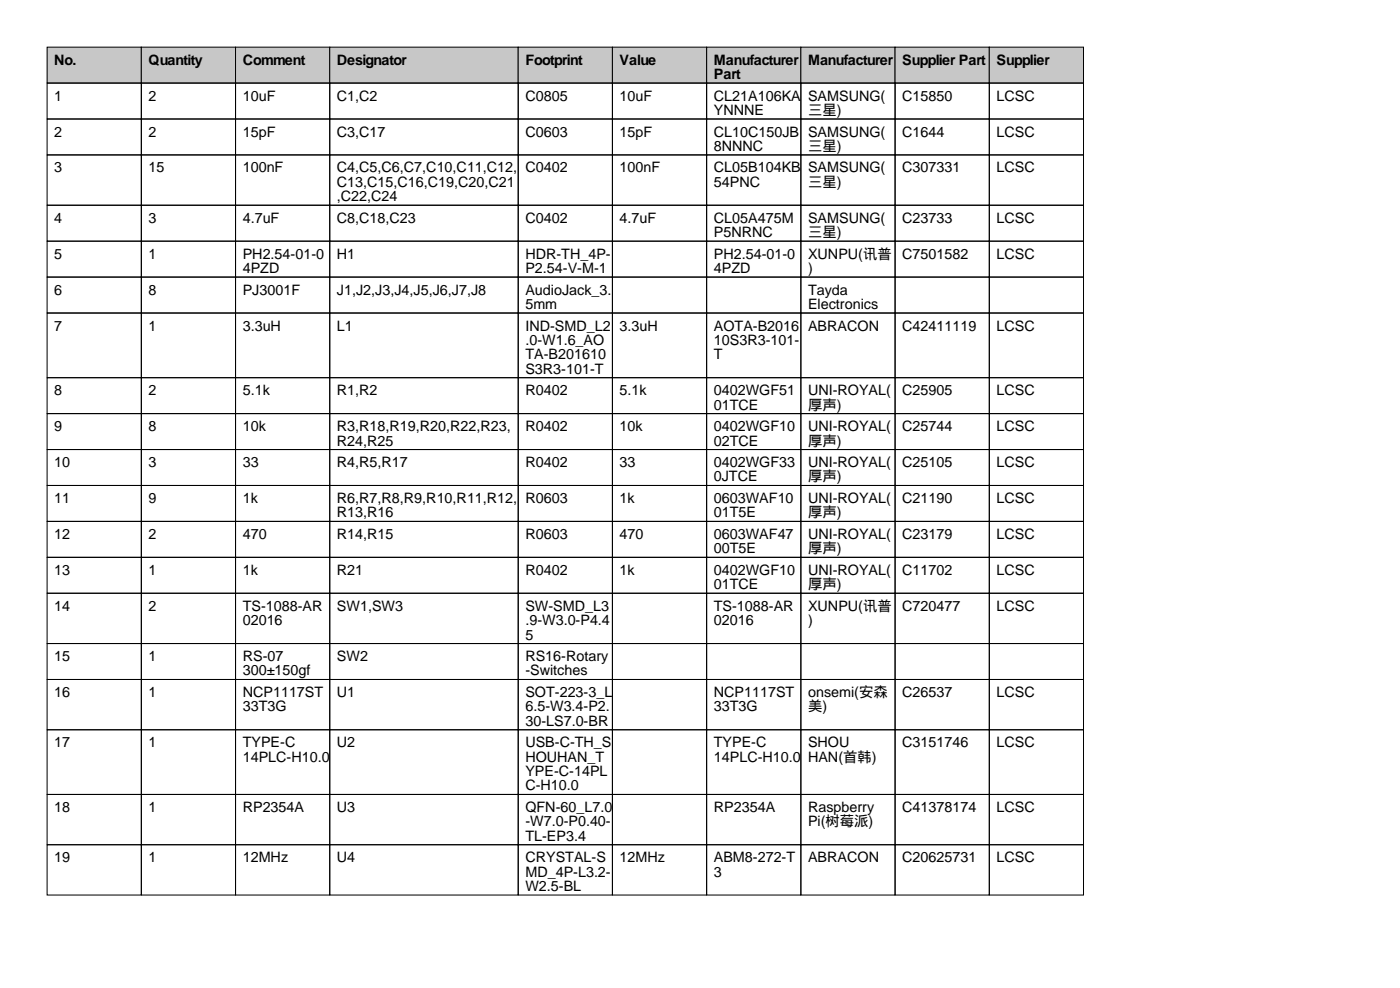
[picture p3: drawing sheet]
<svg xmlns="http://www.w3.org/2000/svg" width="297mm" height="210mm" viewBox="0 0 297 210" stroke-linecap="round" stroke-linejoin="round" font-family="sans-serif">
<defs><g id="words">
<g font-size="3">
<text x="11.5" y="13.7">No.</text>
<text x="31.5" y="13.7">Quantity</text>
<text x="51.5" y="13.7">Comment</text>
<text x="71.5" y="13.7">Designator</text>
<text x="111.5" y="13.7">Footprint</text>
<text x="131.5" y="13.7">Value</text>
<text x="151.5" y="13.7">Manufacturer</text>
<text x="151.5" y="16.8">Part</text>
<text x="171.5" y="13.7">Manufacturer</text>
<text x="191.5" y="13.7">Supplier Part</text>
<text x="211.5" y="13.7">Supplier</text>
<text x="11.5" y="21.3">1</text>
<text x="31.5" y="21.3">2</text>
<text x="51.5" y="21.3">10uF</text>
<text x="71.5" y="21.3">C1,C2</text>
<text x="111.5" y="21.3">C0805</text>
<text x="131.5" y="21.3">10uF</text>
<text x="151.5" y="21.3">CL21A106KA</text>
<text x="171.5" y="21.3">SAMSUNG(</text>
<text x="191.5" y="21.3">C15850</text>
<text x="211.5" y="21.3">LCSC</text>
<text x="11.5" y="29">2</text>
<text x="31.5" y="29">2</text>
<text x="51.5" y="29">15pF</text>
<text x="71.5" y="29">C3,C17</text>
<text x="111.5" y="29">C0603</text>
<text x="131.5" y="29">15pF</text>
<text x="151.5" y="24.4">YNNNE</text>
<text x="151.5" y="29">CL10C150JB</text>
<text x="171.5" y="24.4">三星)</text>
<text x="171.5" y="29">SAMSUNG(</text>
<text x="191.5" y="29">C1644</text>
<text x="211.5" y="29">LCSC</text>
<text x="151.5" y="32">8NNNC</text>
<text x="171.5" y="32">三星)</text>
<text x="11.5" y="36.6">3</text>
<text x="31.5" y="36.6">15</text>
<text x="51.5" y="36.6">100nF</text>
<text x="71.5" y="36.6">C4,C5,C6,C7,C10,C11,C12,</text>
<text x="71.5" y="39.6">C13,C15,C16,C19,C20,C21</text>
<text x="111.5" y="36.6">C0402</text>
<text x="131.5" y="36.6">100nF</text>
<text x="151.5" y="36.6">CL05B104KB</text>
<text x="151.5" y="39.6">54PNC</text>
<text x="171.5" y="36.6">SAMSUNG(</text>
<text x="171.5" y="39.6">三星)</text>
<text x="191.5" y="36.6">C307331</text>
<text x="211.5" y="36.6">LCSC</text>
<text x="11.5" y="47.2">4</text>
<text x="31.5" y="47.2">3</text>
<text x="51.5" y="47.2">4.7uF</text>
<text x="71.5" y="42.7">,C22,C24</text>
<text x="71.5" y="47.2">C8,C18,C23</text>
<text x="111.5" y="47.2">C0402</text>
<text x="131.5" y="47.2">4.7uF</text>
<text x="151.5" y="47.2">CL05A475M</text>
<text x="171.5" y="47.2">SAMSUNG(</text>
<text x="191.5" y="47.2">C23733</text>
<text x="211.5" y="47.2">LCSC</text>
<text x="151.5" y="50.3">P5NRNC</text>
<text x="171.5" y="50.3">三星)</text>
<text x="11.5" y="54.9">5</text>
<text x="31.5" y="54.9">1</text>
<text x="51.5" y="54.9">PH2.54-01-0</text>
<text x="51.5" y="57.9">4PZD</text>
<text x="71.5" y="54.9">H1</text>
<text x="111.5" y="54.9">HDR-TH_4P-</text>
<text x="111.5" y="57.9">P2.54-V-M-1</text>
<text x="151.5" y="54.9">PH2.54-01-0</text>
<text x="151.5" y="57.9">4PZD</text>
<text x="171.5" y="54.9">XUNPU(讯普</text>
<text x="171.5" y="57.9">)</text>
<text x="191.5" y="54.9">C7501582</text>
<text x="211.5" y="54.9">LCSC</text>
<text x="11.5" y="62.5">6</text>
<text x="31.5" y="62.5">8</text>
<text x="51.5" y="62.5">PJ3001F</text>
<text x="71.5" y="62.5">J1,J2,J3,J4,J5,J6,J7,J8</text>
<text x="111.5" y="62.5">AudioJack_3.</text>
<text x="111.5" y="65.5">5mm</text>
<text x="171.5" y="62.5">Tayda</text>
<text x="171.5" y="65.5">Electronics</text>
<text x="11.5" y="70.1">7</text>
<text x="31.5" y="70.1">1</text>
<text x="51.5" y="70.1">3.3uH</text>
<text x="71.5" y="70.1">L1</text>
<text x="111.5" y="70.1">IND-SMD_L2</text>
<text x="131.5" y="70.1">3.3uH</text>
<text x="151.5" y="70.1">AOTA-B2016</text>
<text x="171.5" y="70.1">ABRACON</text>
<text x="191.5" y="70.1">C42411119</text>
<text x="211.5" y="70.1">LCSC</text>
<text x="111.5" y="73.2">.0-W1.6_AO</text>
<text x="111.5" y="76.2">TA-B201610</text>
<text x="151.5" y="73.2">10S3R3-101-</text>
<text x="151.5" y="76.2">T</text>
<text x="11.5" y="83.8">8</text>
<text x="31.5" y="83.8">2</text>
<text x="51.5" y="83.8">5.1k</text>
<text x="71.5" y="83.8">R1,R2</text>
<text x="111.5" y="79.3">S3R3-101-T</text>
<text x="111.5" y="83.8">R0402</text>
<text x="131.5" y="83.8">5.1k</text>
<text x="151.5" y="83.8">0402WGF51</text>
<text x="171.5" y="83.8">UNI-ROYAL(</text>
<text x="191.5" y="83.8">C25905</text>
<text x="211.5" y="83.8">LCSC</text>
<text x="151.5" y="86.9">01TCE</text>
<text x="171.5" y="86.9">厚声)</text>
<text x="11.5" y="91.4">9</text>
<text x="31.5" y="91.4">8</text>
<text x="51.5" y="91.4">10k</text>
<text x="71.5" y="91.4">R3,R18,R19,R20,R22,R23,</text>
<text x="71.5" y="94.5">R24,R25</text>
<text x="111.5" y="91.4">R0402</text>
<text x="131.5" y="91.4">10k</text>
<text x="151.5" y="91.4">0402WGF10</text>
<text x="151.5" y="94.5">02TCE</text>
<text x="171.5" y="91.4">UNI-ROYAL(</text>
<text x="171.5" y="94.5">厚声)</text>
<text x="191.5" y="91.4">C25744</text>
<text x="211.5" y="91.4">LCSC</text>
<text x="11.5" y="99.1">10</text>
<text x="31.5" y="99.1">3</text>
<text x="51.5" y="99.1">33</text>
<text x="71.5" y="99.1">R4,R5,R17</text>
<text x="111.5" y="99.1">R0402</text>
<text x="131.5" y="99.1">33</text>
<text x="151.5" y="99.1">0402WGF33</text>
<text x="171.5" y="99.1">UNI-ROYAL(</text>
<text x="191.5" y="99.1">C25105</text>
<text x="211.5" y="99.1">LCSC</text>
<text x="11.5" y="106.7">11</text>
<text x="31.5" y="106.7">9</text>
<text x="51.5" y="106.7">1k</text>
<text x="71.5" y="106.7">R6,R7,R8,R9,R10,R11,R12,</text>
<text x="111.5" y="106.7">R0603</text>
<text x="131.5" y="106.7">1k</text>
<text x="151.5" y="102.1">0JTCE</text>
<text x="151.5" y="106.7">0603WAF10</text>
<text x="171.5" y="102.1">厚声)</text>
<text x="171.5" y="106.7">UNI-ROYAL(</text>
<text x="191.5" y="106.7">C21190</text>
<text x="211.5" y="106.7">LCSC</text>
<text x="71.5" y="109.7">R13,R16</text>
<text x="151.5" y="109.7">01T5E</text>
<text x="171.5" y="109.7">厚声)</text>
<text x="11.5" y="114.3">12</text>
<text x="31.5" y="114.3">2</text>
<text x="51.5" y="114.3">470</text>
<text x="71.5" y="114.3">R14,R15</text>
<text x="111.5" y="114.3">R0603</text>
<text x="131.5" y="114.3">470</text>
<text x="151.5" y="114.3">0603WAF47</text>
<text x="151.5" y="117.4">00T5E</text>
<text x="171.5" y="114.3">UNI-ROYAL(</text>
<text x="171.5" y="117.4">厚声)</text>
<text x="191.5" y="114.3">C23179</text>
<text x="211.5" y="114.3">LCSC</text>
<text x="11.5" y="121.9">13</text>
<text x="31.5" y="121.9">1</text>
<text x="51.5" y="121.9">1k</text>
<text x="71.5" y="121.9">R21</text>
<text x="111.5" y="121.9">R0402</text>
<text x="131.5" y="121.9">1k</text>
<text x="151.5" y="121.9">0402WGF10</text>
<text x="151.5" y="125">01TCE</text>
<text x="171.5" y="121.9">UNI-ROYAL(</text>
<text x="171.5" y="125">厚声)</text>
<text x="191.5" y="121.9">C11702</text>
<text x="211.5" y="121.9">LCSC</text>
<text x="11.5" y="129.5">14</text>
<text x="31.5" y="129.5">2</text>
<text x="51.5" y="129.5">TS-1088-AR</text>
<text x="71.5" y="129.5">SW1,SW3</text>
<text x="111.5" y="129.5">SW-SMD_L3</text>
<text x="151.5" y="129.5">TS-1088-AR</text>
<text x="171.5" y="129.5">XUNPU(讯普</text>
<text x="191.5" y="129.5">C720477</text>
<text x="211.5" y="129.5">LCSC</text>
<text x="51.5" y="132.6">02016</text>
<text x="111.5" y="132.6">.9-W3.0-P4.4</text>
<text x="111.5" y="135.6">5</text>
<text x="151.5" y="132.6">02016</text>
<text x="171.5" y="132.6">)</text>
<text x="11.5" y="140.2">15</text>
<text x="31.5" y="140.2">1</text>
<text x="51.5" y="140.2">RS-07</text>
<text x="51.5" y="143.3">300±150gf</text>
<text x="71.5" y="140.2">SW2</text>
<text x="111.5" y="140.2">RS16-Rotary</text>
<text x="111.5" y="143.3">-Switches</text>
<text x="11.5" y="147.8">16</text>
<text x="31.5" y="147.8">1</text>
<text x="51.5" y="147.8">NCP1117ST</text>
<text x="71.5" y="147.8">U1</text>
<text x="111.5" y="147.8">SOT-223-3_L</text>
<text x="151.5" y="147.8">NCP1117ST</text>
<text x="171.5" y="147.8">onsemi(安森</text>
<text x="191.5" y="147.8">C26537</text>
<text x="211.5" y="147.8">LCSC</text>
<text x="51.5" y="150.9">33T3G</text>
<text x="111.5" y="150.9">6.5-W3.4-P2.</text>
<text x="111.5" y="153.9">30-LS7.0-BR</text>
<text x="151.5" y="150.9">33T3G</text>
<text x="171.5" y="150.9">美)</text>
<text x="11.5" y="158.5">17</text>
<text x="31.5" y="158.5">1</text>
<text x="51.5" y="158.5">TYPE-C</text>
<text x="51.5" y="161.5">14PLC-H10.0</text>
<text x="71.5" y="158.5">U2</text>
<text x="111.5" y="158.5">USB-C-TH_S</text>
<text x="111.5" y="161.5">HOUHAN_T</text>
<text x="151.5" y="158.5">TYPE-C</text>
<text x="151.5" y="161.5">14PLC-H10.0</text>
<text x="171.5" y="158.5">SHOU</text>
<text x="171.5" y="161.5">HAN(首韩)</text>
<text x="191.5" y="158.5">C3151746</text>
<text x="211.5" y="158.5">LCSC</text>
<text x="111.5" y="164.6">YPE-C-14PL</text>
<text x="111.5" y="167.6">C-H10.0</text>
<text x="11.5" y="172.2">18</text>
<text x="31.5" y="172.2">1</text>
<text x="51.5" y="172.2">RP2354A</text>
<text x="71.5" y="172.2">U3</text>
<text x="111.5" y="172.2">QFN-60_L7.0</text>
<text x="151.5" y="172.2">RP2354A</text>
<text x="171.5" y="172.2">Raspberry</text>
<text x="191.5" y="172.2">C41378174</text>
<text x="211.5" y="172.2">LCSC</text>
<text x="111.5" y="175.3">-W7.0-P0.40-</text>
<text x="111.5" y="178.3">TL-EP3.4</text>
<text x="171.5" y="175.3">Pi(树莓派)</text>
<text x="11.5" y="182.9">19</text>
<text x="31.5" y="182.9">1</text>
<text x="51.5" y="182.9">12MHz</text>
<text x="71.5" y="182.9">U4</text>
<text x="111.5" y="182.9">CRYSTAL-S</text>
<text x="111.5" y="185.9">MD_4P-L3.2-</text>
<text x="131.5" y="182.9">12MHz</text>
<text x="151.5" y="182.9">ABM8-272-T</text>
<text x="151.5" y="185.9">3</text>
<text x="171.5" y="182.9">ABRACON</text>
<text x="191.5" y="182.9">C20625731</text>
<text x="211.5" y="182.9">LCSC</text>
<text x="111.5" y="189">W2.5-BL</text>
</g>
</g></defs>
<g fill="#c7c7c7" stroke="#000" stroke-width=".21">
<path d="M10 10h20v7.6h-20z"/>
<path d="M30 10h20v7.6h-20z"/>
<path d="M50 10h20v7.6h-20z"/>
<path d="M70 10h40v7.6h-40z"/>
<path d="M110 10h20v7.6h-20z"/>
<path d="M130 10h20v7.6h-20z"/>
<path d="M150 10h20v7.6h-20z"/>
<path d="M170 10h20v7.6h-20z"/>
<path d="M190 10h20v7.6h-20z"/>
<path d="M210 10h20v7.6h-20z"/>
</g>
<g fill="none" stroke="#000" stroke-width=".21">
<path d="M10 17.6h20v7.6h-20zM30 17.6h20v7.6h-20zM50 17.6h20v7.6h-20zM70 17.6h40v7.6h-40zM110 17.6h20v7.6h-20zM130 17.6h20v7.6h-20zM150 17.6h20v7.6h-20zM170 17.6h20v7.6h-20zM190 17.6h20v7.6h-20zM210 17.6h20v7.6h-20zM10 25.2h20v7.7h-20zM10 32.9h20v10.6h-20z"/>
<path d="M30 25.2h20v7.7h-20zM30 32.9h20v10.6h-20zM50 25.2h20v7.7h-20zM50 32.9h20v10.6h-20zM70 25.2h40v7.7h-40zM70 32.9h40v10.6h-40zM110 25.2h20v7.7h-20zM110 32.9h20v10.6h-20zM130 25.2h20v7.7h-20zM130 32.9h20v10.6h-20zM150 25.2h20v7.7h-20zM150 32.9h20v10.6h-20z"/>
<path d="M170 25.2h20v7.7h-20zM170 32.9h20v10.6h-20zM190 25.2h20v7.7h-20zM190 32.9h20v10.6h-20zM210 25.2h20v7.7h-20zM210 32.9h20v10.6h-20zM10 43.5h20v7.6h-20zM10 51.1h20v7.7h-20zM10 58.8h20v7.6h-20zM30 43.5h20v7.6h-20zM30 51.1h20v7.7h-20zM30 58.8h20v7.6h-20z"/>
<path d="M50 43.5h20v7.6h-20zM50 51.1h20v7.7h-20zM50 58.8h20v7.6h-20zM70 43.5h40v7.6h-40zM70 51.1h40v7.7h-40zM70 58.8h40v7.6h-40zM110 43.5h20v7.6h-20zM110 51.1h20v7.7h-20zM110 58.8h20v7.6h-20zM130 43.5h20v7.6h-20zM130 51.1h20v7.7h-20zM130 58.8h20v7.6h-20z"/>
<path d="M150 43.5h20v7.6h-20zM150 51.1h20v7.7h-20zM150 58.8h20v7.6h-20zM170 43.5h20v7.6h-20zM170 51.1h20v7.7h-20zM170 58.8h20v7.6h-20zM190 43.5h20v7.6h-20zM190 51.1h20v7.7h-20zM190 58.8h20v7.6h-20zM210 43.5h20v7.6h-20zM210 51.1h20v7.7h-20zM210 58.8h20v7.6h-20z"/>
<path d="M10 66.4h20v13.7h-20zM30 66.4h20v13.7h-20zM50 66.4h20v13.7h-20zM70 66.4h40v13.7h-40zM110 66.4h20v13.7h-20zM130 66.4h20v13.7h-20zM150 66.4h20v13.7h-20zM170 66.4h20v13.7h-20zM190 66.4h20v13.7h-20zM210 66.4h20v13.7h-20zM10 80.1h20v7.6h-20zM10 87.7h20v7.6h-20z"/>
<path d="M10 95.3h20v7.7h-20zM30 80.1h20v7.6h-20zM30 87.7h20v7.6h-20zM30 95.3h20v7.7h-20zM50 80.1h20v7.6h-20zM50 87.7h20v7.6h-20zM50 95.3h20v7.7h-20zM70 80.1h40v7.6h-40zM70 87.7h40v7.6h-40zM70 95.3h40v7.7h-40zM110 80.1h20v7.6h-20zM110 87.7h20v7.6h-20z"/>
<path d="M110 95.3h20v7.7h-20zM130 80.1h20v7.6h-20zM130 87.7h20v7.6h-20zM130 95.3h20v7.7h-20zM150 80.1h20v7.6h-20zM150 87.7h20v7.6h-20zM150 95.3h20v7.7h-20zM170 80.1h20v7.6h-20zM170 87.7h20v7.6h-20zM170 95.3h20v7.7h-20zM190 80.1h20v7.6h-20zM190 87.7h20v7.6h-20z"/>
<path d="M190 95.3h20v7.7h-20zM210 80.1h20v7.6h-20zM210 87.7h20v7.6h-20zM210 95.3h20v7.7h-20zM10 103h20v7.6h-20zM10 110.6h20v7.6h-20zM10 118.2h20v7.6h-20zM30 103h20v7.6h-20zM30 110.6h20v7.6h-20zM30 118.2h20v7.6h-20zM50 103h20v7.6h-20zM50 110.6h20v7.6h-20z"/>
<path d="M50 118.2h20v7.6h-20zM70 103h40v7.6h-40zM70 110.6h40v7.6h-40zM70 118.2h40v7.6h-40zM110 103h20v7.6h-20zM110 110.6h20v7.6h-20zM110 118.2h20v7.6h-20zM130 103h20v7.6h-20zM130 110.6h20v7.6h-20zM130 118.2h20v7.6h-20zM150 103h20v7.6h-20zM150 110.6h20v7.6h-20z"/>
<path d="M150 118.2h20v7.6h-20zM170 103h20v7.6h-20zM170 110.6h20v7.6h-20zM170 118.2h20v7.6h-20zM190 103h20v7.6h-20zM190 110.6h20v7.6h-20zM190 118.2h20v7.6h-20zM210 103h20v7.6h-20zM210 110.6h20v7.6h-20zM210 118.2h20v7.6h-20zM10 125.8h20v10.7h-20zM10 136.5h20v7.6h-20z"/>
<path d="M30 125.8h20v10.7h-20zM30 136.5h20v7.6h-20zM50 125.8h20v10.7h-20zM50 136.5h20v7.6h-20zM70 125.8h40v10.7h-40zM70 136.5h40v7.6h-40zM110 125.8h20v10.7h-20zM110 136.5h20v7.6h-20zM130 125.8h20v10.7h-20zM130 136.5h20v7.6h-20zM150 125.8h20v10.7h-20zM150 136.5h20v7.6h-20z"/>
<path d="M170 125.8h20v10.7h-20zM170 136.5h20v7.6h-20zM190 125.8h20v10.7h-20zM190 136.5h20v7.6h-20zM210 125.8h20v10.7h-20zM210 136.5h20v7.6h-20zM10 144.1h20v10.7h-20zM10 154.8h20v13.7h-20zM30 144.1h20v10.7h-20zM30 154.8h20v13.7h-20zM50 144.1h20v10.7h-20zM50 154.8h20v13.7h-20z"/>
<path d="M70 144.1h40v10.7h-40zM70 154.8h40v13.7h-40zM110 144.1h20v10.7h-20zM110 154.8h20v13.7h-20zM130 144.1h20v10.7h-20zM130 154.8h20v13.7h-20zM150 144.1h20v10.7h-20zM150 154.8h20v13.7h-20zM170 144.1h20v10.7h-20zM170 154.8h20v13.7h-20zM190 144.1h20v10.7h-20zM190 154.8h20v13.7h-20z"/>
<path d="M210 144.1h20v10.7h-20zM210 154.8h20v13.7h-20zM10 168.5h20v10.7h-20zM10 179.2h20v10.6h-20zM30 168.5h20v10.7h-20zM30 179.2h20v10.6h-20zM50 168.5h20v10.7h-20zM50 179.2h20v10.6h-20zM70 168.5h40v10.7h-40zM70 179.2h40v10.6h-40zM110 168.5h20v10.7h-20zM110 179.2h20v10.6h-20z"/>
<path d="M130 168.5h20v10.7h-20zM130 179.2h20v10.6h-20zM150 168.5h20v10.7h-20zM150 179.2h20v10.6h-20zM170 168.5h20v10.7h-20zM170 179.2h20v10.6h-20zM190 168.5h20v10.7h-20zM190 179.2h20v10.6h-20zM210 168.5h20v10.7h-20zM210 179.2h20v10.6h-20z"/>
</g>
<use href="#words"/>
</svg>
